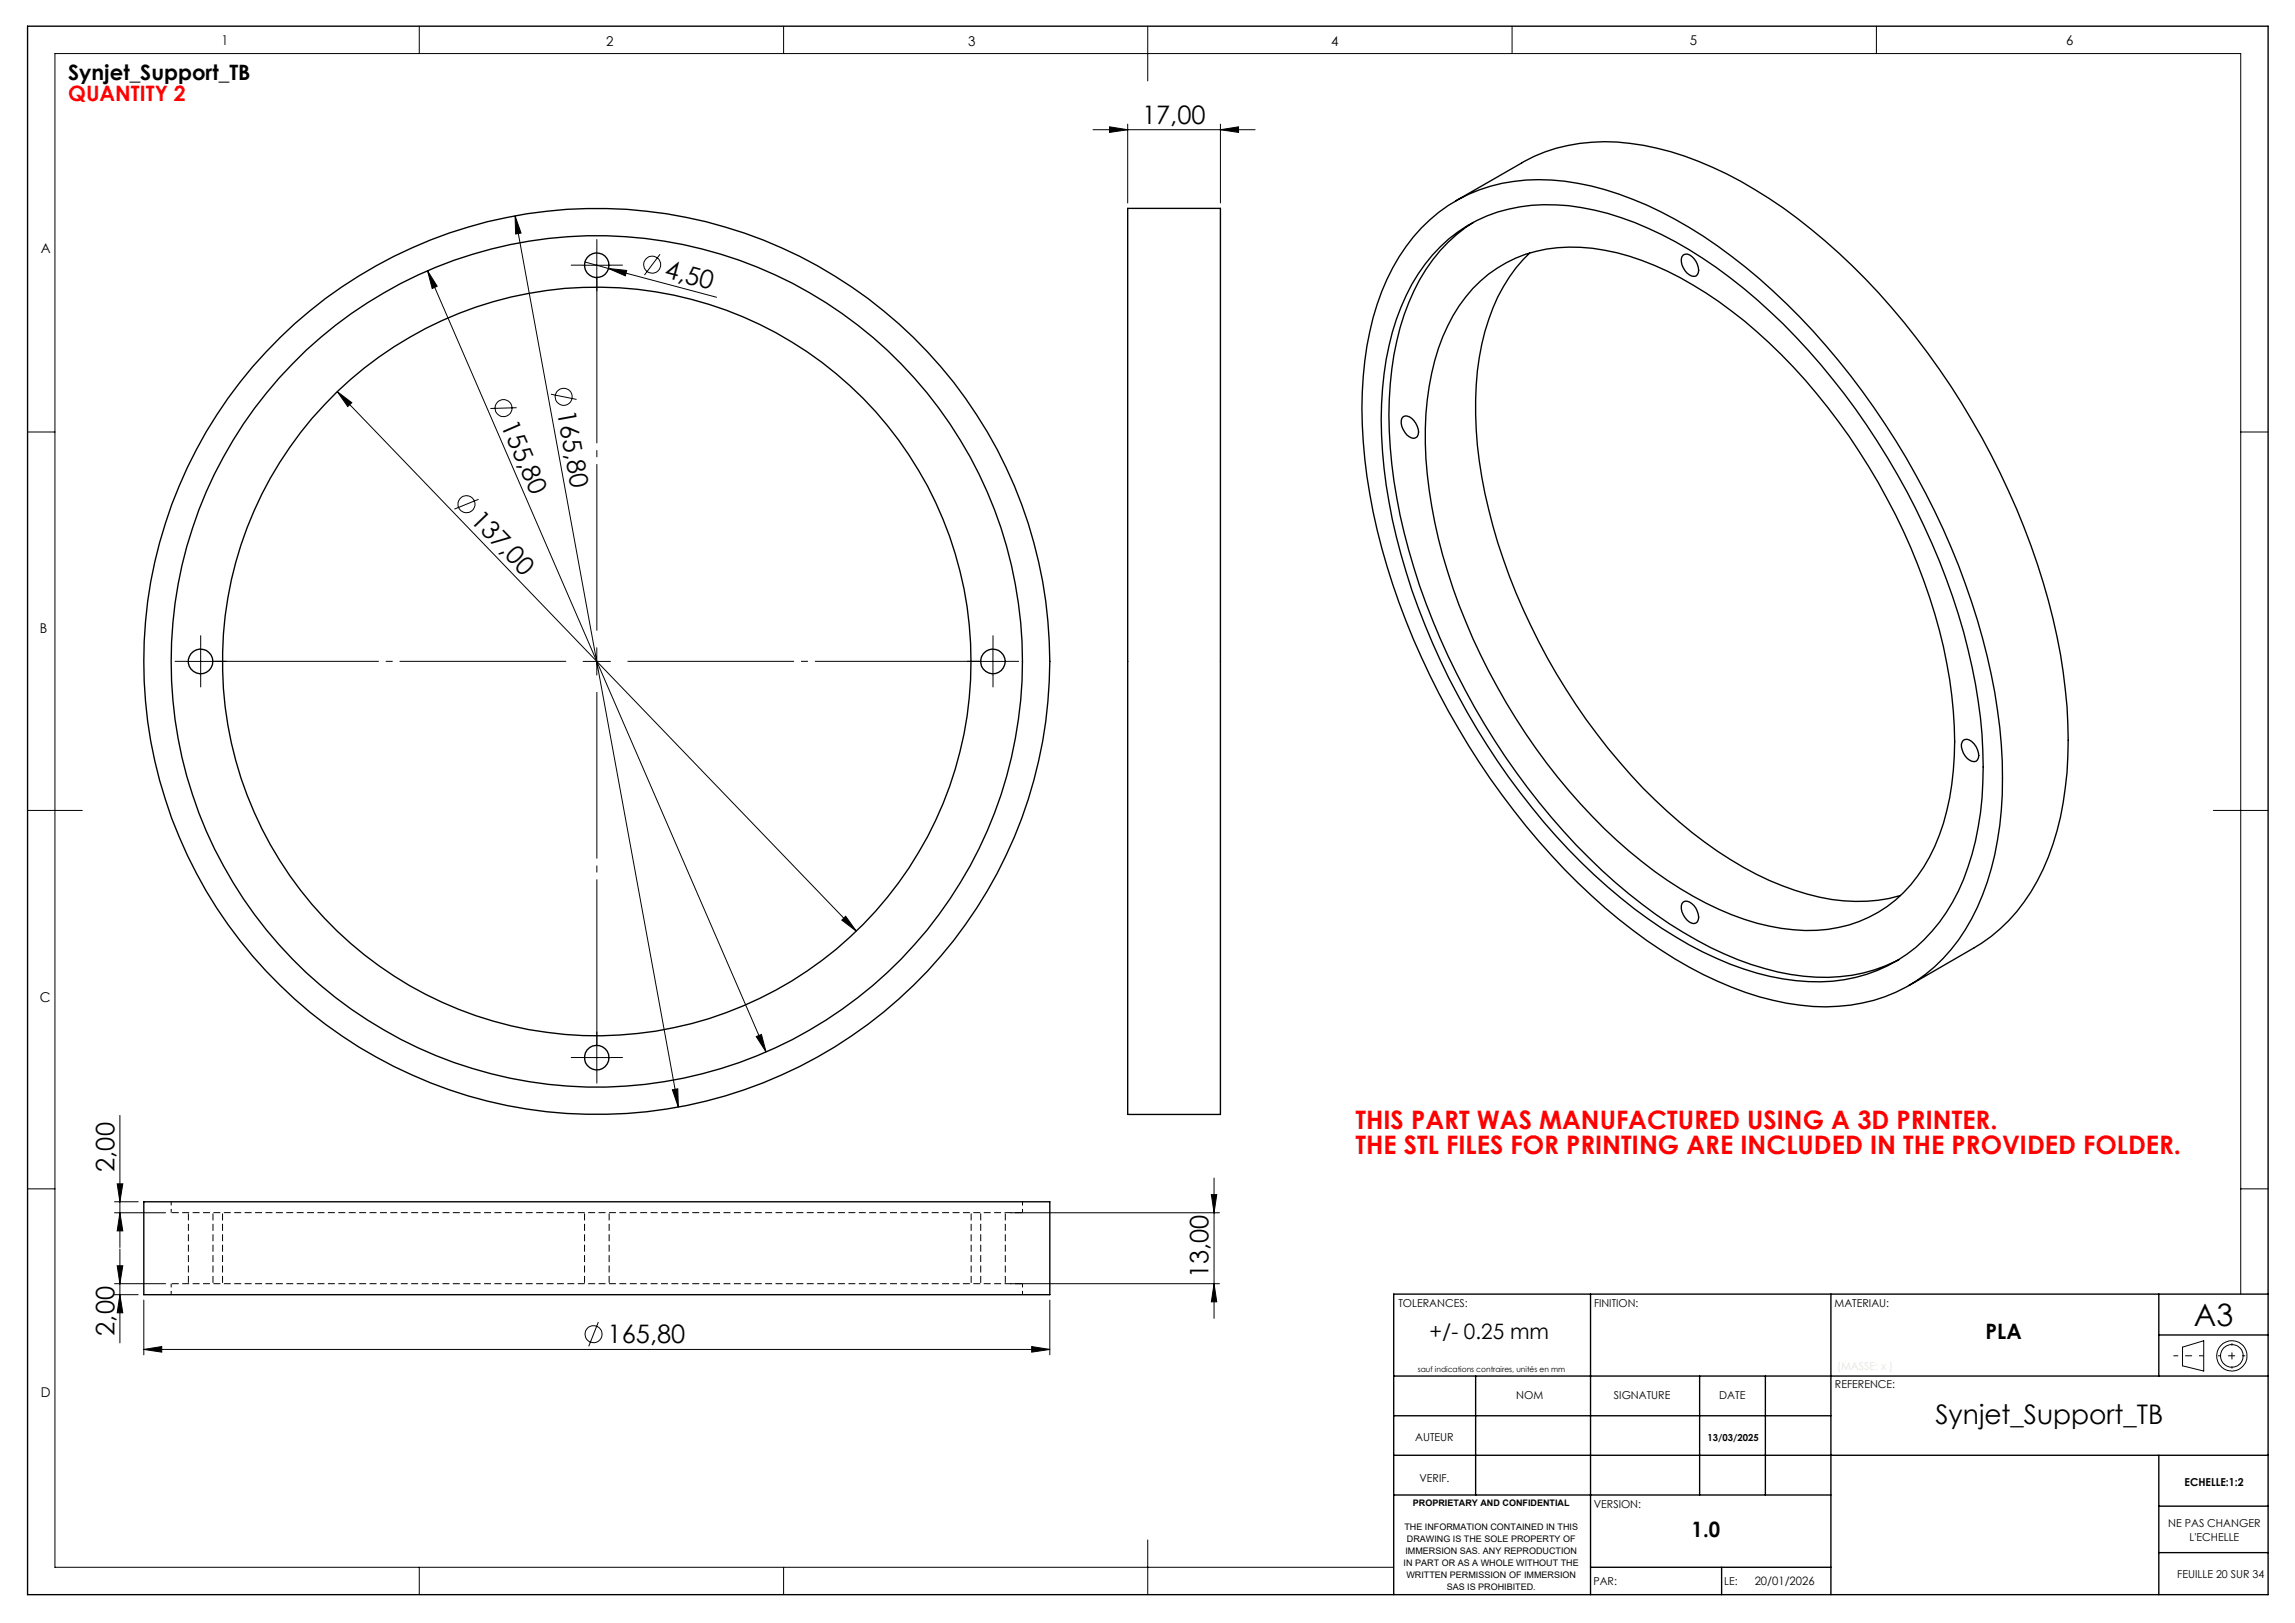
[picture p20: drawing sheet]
<svg xmlns="http://www.w3.org/2000/svg" width="420mm" height="297mm" viewBox="0 0 420 297" stroke-linecap="round" stroke-linejoin="round" font-family="sans-serif">
<defs><g id="words">
<text font-size="5.6" x="401.5" y="242.6">A3</text>
<text font-size="4.9" x="354.2" y="260.7">Synjet_Support_TB</text>
<g font-size="4.7">
<text x="209" y="22.7">17,00</text>
<text x="121.4" y="50.7" transform="rotate(15 121.4 50.7)">4,50</text>
<text x="91.6" y="77.7" transform="rotate(67 91.6 77.7)">155,80</text>
<text x="102" y="75.4" transform="rotate(80 102 75.4)">165,80</text>
<text x="85.9" y="95.3" transform="rotate(46 85.9 95.3)">137,00</text>
<text x="21" y="214.4" transform="rotate(-90 21 214.4)">2,00</text>
<text x="221.2" y="233.9" transform="rotate(-90 221.2 233.9)">13,00</text>
<text x="21" y="244.4" transform="rotate(-90 21 244.4)">2,00</text>
<text x="111.2" y="245.8">165,80</text>
</g>
<g font-size="4.7" fill="#f00">
<text x="248.1" y="206.7">THIS PART WAS MANUFACTURED USING A 3D PRINTER.</text>
<text x="248.1" y="211.2">THE STL FILES FOR PRINTING ARE INCLUDED IN THE PROVIDED FOLDER.</text>
</g>
<g font-size="3.9">
<text x="12.5" y="14.7">Synjet_Support_TB</text>
<text x="261.6" y="245">+/- 0.25 mm</text>
<text x="363.4" y="245">PLA</text>
<text x="309.6" y="281.3">1.0</text>
</g>
<text font-size="3.9" fill="#f00" x="12.5" y="18.6">QUANTITY 2</text>
<g font-size="2.5">
<text x="40.5" y="8.2">1</text>
<text x="110.9" y="8.4">2</text>
<text x="177.2" y="8.4">3</text>
<text x="243.6" y="8.4">4</text>
<text x="309.3" y="8.2">5</text>
<text x="378.1" y="8.2">6</text>
<text x="7.4" y="46.4">A</text>
<text x="7.3" y="115.8">B</text>
<text x="7.3" y="183.3">C</text>
<text x="7.5" y="255.6">D</text>
</g>
<text font-size="2.1" x="321.1" y="290.1">20/01/2026</text>
<g font-size="2">
<text x="255.9" y="239.1">TOLERANCES:</text>
<text x="291.7" y="239.1">FINITION:</text>
<text x="335.7" y="239.1">MATERIAU:</text>
<text x="277.5" y="256.1">NOM</text>
<text x="295.4" y="256.1">SIGNATURE</text>
<text x="314.6" y="256.1">DATE</text>
<text x="335.8" y="254">REFERENCE:</text>
<text x="259" y="263.6">AUTEUR</text>
<text x="259.8" y="271.2">VERIF.</text>
<text x="291.7" y="276">VERSION:</text>
<text x="399.8" y="272">ECHELLE:1:2</text>
<text x="396.8" y="279.5">NE PAS CHANGER</text>
<text x="400.7" y="282">L'ECHELLE</text>
<text x="291.6" y="290.1">PAR:</text>
<text x="315.5" y="290.1">LE:</text>
<text x="398.5" y="288.7">FEUILLE 20 SUR 34</text>
</g>
<text font-size="1.8" x="312.5" y="263.7">13/03/2025</text>
<g font-size="1.6">
<text x="258.6" y="275.6">PROPRIETARY AND CONFIDENTIAL</text>
<text x="257" y="280">THE INFORMATION CONTAINED IN THIS</text>
<text x="256.9" y="286.6">IN PART OR AS A WHOLE WITHOUT THE</text>
<text x="257.2" y="284.4">IMMERSION SAS. ANY REPRODUCTION</text>
<text x="257.5" y="282.2">DRAWING IS THE SOLE PROPERTY OF</text>
<text x="257.4" y="288.8">WRITTEN PERMISSION OF IMMERSION</text>
<text x="264.8" y="291">SAS IS PROHIBITED.</text>
</g>
<text font-size="1.4" x="259.5" y="251">sauf indications contraires, unités en mm</text>
</g></defs>
<g fill="none" stroke="#000" stroke-width=".25">
<path d="M5 4.8h410.1v287h-410.1zM206.4 38.1h16.9v165.8h-16.9zM266.4 36.8l12-7a32 32 0 0 1 22.4-3.2 66.1 66.1 0 0 1 25.6 11.5 123.2 123.2 0 0 1 32.6 35.7 131.5 131.5 0 0 1 18.6 49.2 73.5 73.5 0 0 1-1.2 29 35.7 35.7 0 0 1-12 19.3l-3.1 2.1-12 7M260.1 41.7a29.4 29.4 0 0 1 23.9-8.8 56.9 56.9 0 0 1 25.1 8.7 112.9 112.9 0 0 1 31.7 30 135.2 135.2 0 0 1 24.3 55.1 78.6 78.6 0 0 1 0 29.7 38.1 38.1 0 0 1-11.1 20.5 29.2 29.2 0 0 1-19.9 7.4 50.9 50.9 0 0 1-22.4-5.9 100.6 100.6 0 0 1-30.1-24.5 138.3 138.3 0 0 1-30.3-60.2 81.4 81.4 0 0 1-.6-33 39.3 39.3 0 0 1 9.4-19zM263.6 45.2a27.2 27.2 0 0 1 21.2-7.7 52.7 52.7 0 0 1 24.3 8.2 107 107 0 0 1 30.5 29.2 127.6 127.6 0 0 1 21.9 50.3 73.3 73.3 0 0 1 0 28.7 36.1 36.1 0 0 1-9.4 18.1 28.1 28.1 0 0 1-23.5 7.5 56 56 0 0 1-24.5-9.6 112.8 112.8 0 0 1-32-33.6 124.6 124.6 0 0 1-18.4-47.5 68.5 68.5 0 0 1 1.1-28 34.5 34.5 0 0 1 8.8-15.6zM269.5 52.8a24.2 24.2 0 0 1 19.7-7.5 47.7 47.7 0 0 1 23 8.3 97.6 97.6 0 0 1 28.1 29.1 109.6 109.6 0 0 1 16.5 41.7 60.2 60.2 0 0 1-1.1 26.2 27.9 27.9 0 0 1-12 16.3 26.2 26.2 0 0 1-17.7 3 54.2 54.2 0 0 1-23.2-10.4 106.8 106.8 0 0 1-30.4-36.7 101.4 101.4 0 0 1-11.5-38.9 52.2 52.2 0 0 1 3.1-22.2 29.6 29.6 0 0 1 5.5-8.9zM269.6 40.7a31 31 0 0 0-12.6 16.9 63.7 63.7 0 0 0-2.3 27.3 118.1 118.1 0 0 0 15.2 44.6 120.5 120.5 0 0 0 30.6 36 64.9 64.9 0 0 0 24.8 12.4 32 32 0 0 0 22.2-2.3M279.9 46.3a30.7 30.7 0 0 0-8.2 14.4 62.6 62.6 0 0 0-.5 26.6 112.7 112.7 0 0 0 23.1 49.6 90.6 90.6 0 0 0 24.8 21.8 47 47 0 0 0 18.3 6.1 26.9 26.9 0 0 0 10.4-.9M308 46.7a1.21 1.21 0 0 1 1.6 .2 3.4 3.4 0 0 1 1.2 3 .92 .92 0 0 1-.7 .7 .92 .92 0 0 1-.9-.3 3.2 3.2 0 0 1-1.4-3.3zM256.8 76.3a1.82 1.82 0 0 1 2.3 1.1 2.48 2.48 0 0 1 .3 2.5 1.49 1.49 0 0 1-2.3-.8 2.31 2.31 0 0 1-.3-2.8zM359.3 135.5a1.21 1.21 0 0 1 1.6 .2 3.4 3.4 0 0 1 1.2 3 .92 .92 0 0 1-.7 .7 .92 .92 0 0 1-1-.3 3.1 3.1 0 0 1-1.3-3.3zM308 165.1a1.87 1.87 0 0 1 2.4 1.1 2.6 2.6 0 0 1 .2 2.5 1 1 0 0 1-1.4 0 3.3 3.3 0 0 1-1.4-3.3z"/>
<path d="M26.3 219.9h165.8v17h-165.8zM291.1 236.8v55M335.1 236.8v55M395.1 236.8v15M415.1 236.8h-160v55M255.1 251.8h160M255.1 259.1h80M270.1 251.8v21.8M311 251.8v21.8M323.1 251.8v21.8M395.1 244.3h20M255.1 266.3h160"/>
<path d="M255.1 273.6h80M395.1 275.6h20M395.1 266.3v25.5M291.1 286.8h44M315.1 286.8v5M395.1 284.1h20"/>
<circle cx="109.2" cy="48.5" r="2.24"/>
<circle cx="36.7" cy="121" r="2.24"/>
<circle cx="109.2" cy="121.1" r="68.5"/>
<circle cx="109.2" cy="121" r="82.9"/>
<circle cx="109.2" cy="121" r="77.9"/>
<circle cx="181.7" cy="121" r="2.25"/>
<circle cx="109.2" cy="193.5" r="2.24"/>
</g>
<path d="M31.3 234.9h155.8M31.3 221.9h155.8M34.5 221.9v13M39 234.9v-13M40.7 221.9v13M107 221.9v13M111.5 234.9v-13M177.7 234.9v-13M179.5 221.9v13M184 234.9v-13" fill="none" stroke="#000" stroke-width=".18" stroke-dasharray="1.3 .6" stroke-dashoffset="-.1" stroke-linecap="butt"/>
<path d="M31.3 219.9v2M31.3 234.9v2M187.1 236.9v-2M187.1 221.9v-2" fill="none" stroke="#000" stroke-width=".18" stroke-dasharray="1.3 .6" stroke-dashoffset=".6" stroke-linecap="butt"/>
<g fill="none" stroke="#000" stroke-width=".18">
<path d="M76.7 4.8v5M143.4 4.8v5M210 4.8v10M276.7 4.8v5M343.4 4.8v5M94.3 39.5l1.1 3.1-1 .2zM94.3 39.5l29.8 163.1M200 23.7h29.7M203.1 23.2l3.3 .5-3.3 .5zM206.4 22.7v14.4M223.3 23.7l3.4-.5v1zM223.3 22.7v14.4"/>
<path d="M78.2 49.6l1.8 2.8-.9 .4zM78.2 49.6l62 142.9M106.7 48.5h5M107 47.9l4.4 1.2M109.2 46v5M111.4 49.1l3.3 .4-.3 1zM111.4 49.1l19.7 5.3M120.8 46.5l-2.9 3.8M5 79.1h5.1M61.7 71.7l2.7 2-.8 .7zM61.7 71.7l95 98.7M94.5 74.6l-4.8 .2"/>
<path d="M100.8 72.1l4.7 1M410.1 79.1h5M87.6 91.4l-4.5 1.8M36.7 118.5v5M109.2 118.5v5M181.7 118.5v5M34.2 121h5M106.7 121h5M179.2 121h5M5 148.3h10.1M405.1 148.3h10M154.1 168.4l.7-.7 1.9 2.7z"/>
<path d="M106.7 193.5h5M109.2 191v5M123 199.4l1-.2 .1 3.4zM138.4 189.7l.9-.4 .9 3.2zM5 217.6h5.1M21 219.9h4.3M21.4 216.6h1.1l-.6 3.3zM21.9 204.1v24.2M221.7 218.6h1l-.5 3.3zM222.2 215.6v25.7M410.1 217.6h5M21 234.9h9.3"/>
<path d="M21 221.9h9.3M21 236.9h4.3M21.4 231.6h1.1l-.6 3.3zM21.9 221.9l.6 3.3h-1.1zM21.9 236.9l.6 3.3h-1.1zM21.9 228.6v17.1M26.3 237.9v10M185 234.9h38.2M185 221.9h38.2M192.1 237.9v10M222.2 234.9l.5 3.3h-1zM410.1 236.8v-227h-400v277h245"/>
<path d="M26.3 246.9l3.3-.5v1zM26.3 246.9h165.8M109.5 241.9l-1.8 4.5M188.8 246.4l3.3 .5-3.3 .5zM399.4 246.5l3.9-1.1v5.5l-3.9-1zM76.7 286.8v5M143.4 286.8v5M210 281.8v10"/>
<circle cx="119.4" cy="48.4" r="1.56"/>
<circle cx="92.2" cy="74.7" r="1.56"/>
<circle cx="103.2" cy="72.6" r="1.56"/>
<circle cx="85.3" cy="92.3" r="1.55"/>
<circle cx="108.6" cy="244.1" r="1.55"/>
<circle cx="408.4" cy="248.1" r="2.08"/>
<circle cx="408.4" cy="248.1" r="2.78"/>
</g>
<g fill="none" stroke="#000" stroke-width=".18" stroke-dasharray="30.5 1.3 1.3 1.3" stroke-linecap="butt">
<path d="M106.7 48.5h-2.2M109.2 46v-2.2M109.2 51v2.3M111.7 48.5h2.3M36.7 118.5v-2.2M181.7 118.5v-2.2M34.2 121h-2.2M36.7 123.5v2.3M39.2 121h2.3M179.2 121h-2.2M181.7 123.5v2.3M184.2 121h2.3"/>
<path d="M106.7 193.5h-2.2M109.2 191v-2.2M109.2 196v2.3M111.7 193.5h2.3"/>
</g>
<path d="M109.2 116v-66M104.2 121h-66M109.2 126v66M114.2 121h66" fill="none" stroke="#000" stroke-width=".18" stroke-dasharray="30.5 1.3 1.3 1.3" stroke-dashoffset="-.6" stroke-linecap="butt"/>
<path d="M397.8 248.1h5.5" fill="none" stroke="#000" stroke-width=".18" stroke-dasharray="30.5 1.3 1.3 1.3" stroke-dashoffset="29.6" stroke-linecap="butt"/>
<path d="M408.5 245.8v4.6" fill="none" stroke="#000" stroke-width=".18" stroke-dasharray="30.5 1.3 1.3 1.3" stroke-dashoffset="30.1" stroke-linecap="butt"/>
<path d="M405.9 248.1h5" fill="none" stroke="#000" stroke-width=".18" stroke-dasharray="30.5 1.3 1.3 1.3" stroke-dashoffset="29.9" stroke-linecap="butt"/>
<g fill="#000">
<path d="M111.4 49.1l3.3 .4-.3 1z"/>
<path d="M223.3 23.7l3.4-.5v1zM203.1 23.2l3.3 .5-3.3 .5z"/>
<path d="M154.8 167.7l-.7 .7 2.6 2zM61.7 71.7l1.9 2.7 .8-.7z"/>
<path d="M138.4 189.7l1.8 2.8-.9-3.2zM78.2 49.6l.9 3.2 .9-.4z"/>
<path d="M21.4 216.6h1.1l-.6 3.3zM21.9 221.9l.6 3.3h-1.1zM21.4 231.6h1.1l-.6 3.3zM21.9 236.9l.6 3.3h-1.1z"/>
<path d="M123 199.4l1.1 3.2-.1-3.4zM94.3 39.5l.1 3.3 1-.2z"/>
<path d="M222.2 234.9l.5 3.3h-1zM221.7 218.6h1l-.5 3.3z"/>
<path d="M188.8 246.4l3.3 .5-3.3 .5zM26.3 246.9l3.3-.5v1z"/>
</g>
<use href="#words"/>
</svg>
